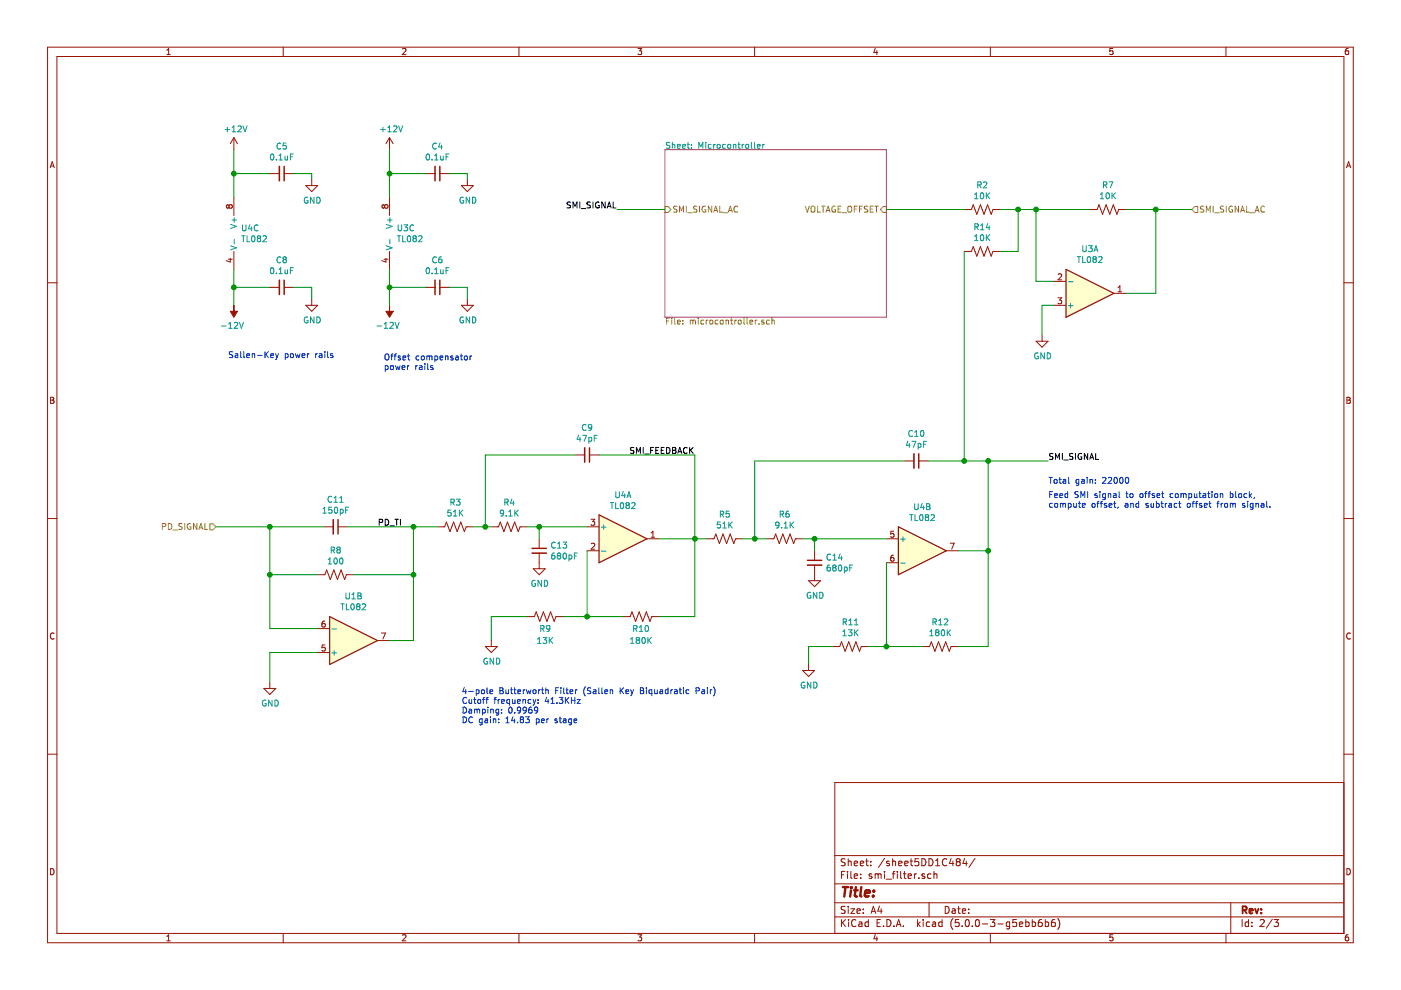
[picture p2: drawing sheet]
<svg xmlns="http://www.w3.org/2000/svg" width="297mm" height="210mm" viewBox="0 0 297 210" stroke-linecap="round" stroke-linejoin="round" font-family="sans-serif">
<g fill="none" stroke="#969400" stroke-width=".21">
<path d="M141 43.8h.6l.6 .6-.6 .7h-.6zM143.5 43.8l-.4-.1-.2 .1v.4l.5 .3 .1 .3-.2 .2-.5-.1M144.1 45v-1.3l.4 .9 .4-.9v1.3M145.5 43.7v1.3M145.8 45.1h1M147.8 43.8l-.5-.1-.2 .1v.5l.6 .2 .1 .3-.3 .2-.5-.1M148.3 43.7v1.3M149.6 43.8a.57 .57 0 0 0-.8 .6 .57 .57 0 0 0 .8 .5v-.4h-.2M150.9 43.7v1.3l-.7-1.3v1.3M151.3 45l.4-1.3 .5 1.3M151.5 44.6h.5M152.6 43.7v1.3h.6"/>
<path d="M153.3 45.1h1M154.4 45l.4-1.3 .5 1.3M154.5 44.6h.6M156.4 43.8a.58 .58 0 0 0-.8 .5 .58 .58 0 0 0 .7 .6h.1M170.7 43.7l.5 1.3 .4-1.3M172 43.9l.3-.2a.44 .44 0 0 1 .5 .4l-.1 .7-.4 .2-.3-.2zM173.3 43.7v1.3h.6M174.2 43.7h.7M174.5 43.7v1.3M175.1 45l.5-1.3 .4 1.3M175.3 44.6h.6M177.1 43.8a.59 .59 0 0 0-.7 .6 .59 .59 0 0 0 .7 .5v-.4h-.2"/>
<path d="M177.7 44.3h.4M178.3 43.7h-.6v1.3h.6M178.5 45.1h1M179.8 43.9l.2-.2a.44 .44 0 0 1 .6 .4l-.1 .7-.5 .2-.2-.2zM181.1 44.3h.4M181.7 43.7h-.6v1.3M182.2 44.3h.4M182.8 43.7h-.6v1.3M184 43.8l-.5-.1-.2 .1v.4l.6 .3 .1 .3-.3 .2-.5-.1M184.5 44.3h.4M185.1 43.7h-.6v1.3h.6M185.5 43.7h.7"/>
<path d="M185.8 43.7v1.3M186.7 44.4l.6-.6h.6v1.3h-.6zM253.3 43.8h.6v1.3h-.6l-.6-.7zM255.2 43.8l-.4-.1-.2 .1v.4l.5 .3 .1 .3-.2 .2-.5-.1M255.8 45v-1.3l.4 .9 .4-.9v1.3M257.2 43.7v1.3M257.5 45.1h1M259.4 43.8l-.4-.1-.2 .1v.5l.5 .2 .1 .3-.2 .2-.5-.1M260 43.7v1.3M261.3 43.8a.57 .57 0 0 0-.8 .6 .57 .57 0 0 0 .8 .5v-.4h-.2M262.6 43.7v1.3l-.7-1.3v1.3M263 45l.4-1.3 .5 1.3"/>
<path d="M263.2 44.6h.5M264.3 43.7v1.3h.6M265 45.1h1M266.1 45l.4-1.3 .5 1.3M266.2 44.6h.6M268.1 43.8a.58 .58 0 0 0-.8 .5 .58 .58 0 0 0 .7 .6h.1M141.3 68.1h.5M141.9 67.4h-.6v1.3M142.4 67.4v.2M142.4 67.9v.8M143 67.4v1.1l.2 .2M143.6 68.3l.6-.1v-.3h-.4l-.2 .2 .1 .6h.5"/>
<path d="M144.8 68.6v.1M144.8 67.9v.2M146.4 68l.3-.1 .2 .2M146.4 67.9v.8M146.9 68.1l.2-.2h.3v.8M146.9 68.1v.6M148.1 67.4v.2M148.1 67.9v.8M149.2 67.9h-.4l-.2 .2 .1 .6h.5M149.7 67.9v.8M150.1 67.9l-.4 .2M150.5 68l.2-.1 .4 .1-.1 .7-.5-.1z"/>
<path d="M152.2 67.9h-.3l-.3 .2 .1 .6h.5M152.8 68l.2-.1 .3 .1-.1 .7-.4-.1zM153.9 68l.5-.1 .1 .8M153.9 67.9v.8M154.9 67.9h.5M155.1 67.4v1.1l.3 .2M155.8 67.9v.8M156.2 67.9l-.4 .2M156.6 68l.2-.1 .3 .1-.1 .7-.4-.1zM157.7 67.4v1.1l.2 .2M158.4 67.4v1.1l.2 .2M159 68.3l.6-.1-.1-.3h-.3l-.2 .2v.6h.5"/>
<path d="M160.1 67.9v.8M160.5 67.9l-.4 .2M160.9 68.6v.1M161.9 67.9h-.3l-.1 .2v.1l.4 .2v.3h-.4M163.1 67.9h-.4l-.2 .2 .1 .6h.5M163.6 68l.5-.1 .1 .8M163.6 67.4v1.3M34.4 111.6h.6l.2-.2-.1-.3-.7-.1v1.3M35.7 111a.64 .64 0 0 1 .7 .6 .64 .64 0 0 1-.7 .7zM36.7 112.4h.9M38.6 111.1l-.5-.1-.2 .1v.4l.6 .2 .1 .3-.2 .3-.5-.1M39.2 111v1.3"/>
<path d="M40.4 111.1a.57 .57 0 0 0-.7 .5 .57 .57 0 0 0 .8 .5v-.4h-.3M41.7 111v1.3l-.7-1.3v1.3M42.2 112.3l.4-1.3 .4 1.3M42.3 111.9h.6M43.4 111v1.3h.7M44.5 111.1h.6l.7 .6-.7 .6h-.6z"/>
</g>
<g fill="#fffecd" stroke="#fffecd" stroke-width=".25">
<path d="M69.9 130.7l10.1 5.1-10.1 5.1z"/>
<path d="M127 109.2l10.2 5-10.2 5.1z"/>
<path d="M190.5 111.7l10.1 5.1-10.1 5.1z"/>
<path d="M226 57.1l10.2 5.1-10.2 5.1z"/>
</g>
<path d="M226 57.1l10.2 5.1-10.2 5.1zM127 109.2l10.2 5-10.2 5.1zM190.5 111.7l10.1 5.1-10.1 5.1zM69.9 130.7l10.1 5.1-10.1 5.1z" fill="none" stroke="#981200" stroke-width=".25"/>
<g fill="none" stroke="#981200" stroke-width=".21">
<path d="M10.1 10h276.8v189.9h-276.8zM12.1 12h272.8v185.9h-272.8zM35.4 11.6h.7M35.4 10.6l.4-.3v1.3M60 10v2M85.3 10.4l.5-.1 .3 .3-.8 1h.8M110 10v2M135.3 10.3h.8l-.5 .5 .4 .1v.5l-.2 .2-.5-.2M160 10v2M185.6 10.2l-.3 .9h.8M185.9 10.7v.9M210 10v2"/>
<path d="M235.9 10.3h-.6v.6l.6-.1v.6l-.1 .2-.5-.2M259.9 10v2M285.9 10.3h-.4l-.2 .3-.1 .7 .3 .3 .4-.2v-.6h-.4l-.3 .2M10.6 35.6l.5-1.3 .4 1.3M10.7 35.2h.7M49.6 29.2v2.5M49.6 29.2l-.8 1.3M49.6 29.2l.7 1.3M57.2 36.8h2M60.2 36.8h2.1M64.8 39.3h2.6l-1.3 1.3zM66.1 38.1v1.2"/>
<path d="M82.6 29.2v2.5M82.6 29.2l-.8 1.3M82.6 29.2l.7 1.3M90.2 36.8h2M93.3 36.8h2M97.8 39.3h2.6l-1.3 1.3zM99.1 38.1v1.2M285.5 35.6l.4-1.3 .5 1.3M285.6 35.2h.6M10.1 60h2M48.4 55h.9M48.5 43.7l-.2-.3-.3 .3v.2l.2 .2 .3-.2"/>
<path d="M48.5 43.7l.3-.3h.2l.3 .3-.1 .3-.2 .1h-.2l-.3-.2M48.5 43.7v.2M48.8 54.8v.8l-.9-.3M49.6 41.9v3.8M49.6 53.3v3.8M81.4 55h.9M81.5 43.7l-.2-.3-.3 .3v.2l.2 .2 .3-.2M81.5 43.7l.3-.3h.2l.3 .3-.1 .3-.2 .1h-.2l-.3-.2M81.5 43.7v.2M81.8 54.8v.8l-.9-.3M82.6 41.9v3.8M82.6 53.3v3.8"/>
<path d="M204.4 44.4h1.6l.3-1 .8 2 .8-2 .7 2 .8-2 .8 2 .3-1h1.6M204.4 53.3h1.6l.3-1 .8 2 .8-2 .7 2 .8-2 .8 2 .3-1h1.6M223.5 59.7h2.5M224.4 58.2l.4-.1 .3 .3-.8 .9h.8M231.1 44.4h1.5l.4-1 .8 2 .7-2 .8 2 .7-2 .8 2 .4-1h1.5M284.9 60h2M57.2 60.9h2M60.2 60.9h2.1M64.8 64.7h2.6l-1.3 1.3zM66.1 63.5v1.2M90.2 60.9h2M93.3 60.9h2"/>
<path d="M97.8 64.7h2.6l-1.3 1.3zM99.1 63.5v1.2M219.7 72.3h2.5l-1.3 1.3zM220.9 71.1v1.2M223.5 64.7h2.5M224.3 63.1h.8l-.4 .5 .3 .1 .1 .5-.3 .2-.5-.1M236.2 62.2h2.5M237.1 61.9h.7M237.1 61l.3-.4v1.3M10.7 84.2h.5l.2 .3-.2 .3 .3 .3-.3 .4h-.5zM10.7 84.8h.5M121.9 96.5h2.1"/>
<path d="M125 96.5h2M191.7 97.7h2.1M194.8 97.7h2M285.6 84.2h.4l.3 .3-.3 .3 .3 .3-.2 .4h-.5zM285.6 84.8h.4M10.1 109.9h2M68.6 111.7h2.1M71.7 111.7h2M92.7 111.7h1.6l.3-1 .8 2 .8-2 .7 2 .8-2 .8 2 .3-1h1.6M104.2 111.7h1.5l.4-1 .7 2 .8-2 .8 2 .7-2 .8 2 .4-1h1.5M114.3 114.2v2.1M114.3 117.3v3.3"/>
<path d="M124.5 111.7h2.5M124.5 116.8h2.5M125.3 110.1h.8l-.4 .5 .3 .1 .1 .4-.3 .3-.5-.2M125.4 115.3l.4-.1 .3 .3-.8 .9h.8M137.2 114.2h2.5M138.1 113.9h.7M138.1 113l.3-.4v1.3M149.9 114.2h1.5l.4-1 .7 2.1 .8-2.1 .7 2.1 .8-2.1 .8 2.1 .4-1.1h1.5M162.6 114.2h1.5l.4-1 .7 2.1 .8-2.1 .7 2.1 .8-2.1 .8 2.1 .3-1.1h1.6M172.7 116.8v2M172.7 119.8v3.3M187.9 114.2h2.6"/>
<path d="M187.9 119.3h2.6M189.4 117.7h-.2a.79 .79 0 0 0-.1 1.3l.3-.1 .2-.5-.3-.2h-.2l-.3 .2M189.5 112.6h-.6l-.1 .6 .5-.1 .3 .3v.3l-.3 .2-.5-.1M200.6 116.8h2.6M201.5 115.2h.8l-.5 1.2M284.9 109.9h2M11.5 134.3a.58 .58 0 0 0-.8 .5 .58 .58 0 0 0 .8 .6M67.4 138.4h2.5M67.4 133.3h2.5M67.4 121.9h1.5l.4-1.1 .7 2.1 .8-2.1 .7 2.1 .8-2.1 .8 2.1 .3-1h1.6M68.9 131.7h-.3a.79 .79 0 0 0-.1 1.2h.4l.1-.5-.3-.2h-.2l-.3 .2M68.9 136.8h-.6l-.1 .6 .5-.2 .3 .3v.3l-.3 .2-.5-.1"/>
<path d="M80 135.8h2.6M80.9 134.2h.8l-.5 1.3M102.9 137.1h2.5l-1.2 1.3zM104.2 135.8v1.3M111.8 130.7h1.5l.4-1 .7 2.1 .8-2.1 .8 2.1 .7-2.1 .8 2.1 .4-1.1h1.5M113.1 120.6h2.5l-1.3 1.3zM132.1 130.7h1.5l.4-1 .8 2.1 .7-2.1 .8 2.1 .7-2.1 .8 2.1 .4-1.1h1.5M171.4 123.1h2.6l-1.3 1.3zM176.5 137.1h1.5l.4-1 .8 2 .7-2 .8 2 .8-2 .7 2 .4-1h1.5M195.6 137.1h1.5l.4-1 .7 2 .8-2 .7 2 .8-2 .8 2 .3-1h1.6M286.3 134.3a.58 .58 0 0 0-.8 .5 .58 .58 0 0 0 .8 .6M10.1 159.9h2"/>
<path d="M55.9 146h2.6l-1.3 1.2zM57.2 144.7v1.3M170.2 142.2h2.5l-1.3 1.2zM171.4 140.9v1.3M284.9 159.9h2M284.9 165.9h-107.9v32M10.7 184.2a.65 .65 0 0 1 .8 .6 .65 .65 0 0 1-.8 .7zM35.4 198.5l.4-.3v1.3M35.4 199.5h.7M60 197.9v2M85.3 198.3l.5-.1 .3 .3-.8 1h.8M110 197.9v2"/>
<path d="M135.3 198.2h.8l-.5 .5 .4 .1v.6l-.2 .1-.5-.1M160 197.9v2M177 194.4h107.9M177 191.4h107.9M177 187.4h107.9M177 181.4h107.9M178.4 185.5h.5M178.4 195v1.5M178.6 195.6l.7 .9M179.1 184.8h-.7v1.5M179.2 192.2h-.6l-.3 .2 .2 .4 .6 .3v.4l-.2 .2-.6-.1M179.2 182.1h-.6l-.3 .2 .2 .4 .6 .3v.4l-.2 .2-.6-.1"/>
<path d="M179.3 195l-.9 .8M179.7 184.8v.1M179.7 185.3v1M179.8 182.1v1.5M179.8 192.2v.1M179.8 192.7v1M179.8 182.7l.2-.1h.4l.1 1M179.9 195v.1M179.9 195.5v1M180.4 192.7h.8l-.8 1h.8M180.4 184.8v1.3l.2 .2M181.1 183.1l.7-.2v-.3h-.5l-.2 .2 .1 .7h.6"/>
<path d="M181.1 185.8l.7-.2v-.3h-.5l-.2 .2 .1 .7h.6M181.5 195.1a.59 .59 0 0 0-.8 0 .59 .59 0 0 0-.1 .7 .56 .56 0 0 0 .2 .6 .56 .56 0 0 0 .7-.1M181.7 193.2l.7-.2-.1-.2-.4-.1-.2 .2 .1 .7h.5M182.1 195.5h.6l.1 1M182.4 183.1l.7-.2-.1-.3h-.4l-.2 .2 .1 .7h.5M182.5 186.1v.2M182.5 185.3v.2M182.8 195.8l-.5 .1-.3 .2 .3 .4 .5-.1M183 193.5v.2M183 192.8v.1M183.5 182.6h.6M183.7 182.1v1.3l.4 .2"/>
<path d="M184.1 195.5h-.4l-.3 .2 .1 .6 .2 .2 .4-.1M184.1 195v1.5M184.6 183.4v.2M184.6 182.6v.2M184.7 193.7l.5-1.5 .5 1.5M184.8 193.2h.8M184.8 185.3h-.3l-.2 .2v.2l.5 .1v.4h-.5M185.6 185.4l.4-.1 .2 .2M185.6 185.3v1M185.6 198.1l-.3 .9h.8M185.9 198.6v.9M186 195.7h.5"/>
<path d="M186.2 185.5l.2-.2h.3l.1 1M186.2 185.5v.8M186.5 192.1l-.4 1.1h1M186.7 195h-.7v1.5h.7M186.8 192.7v1M187.3 196.3v.2M187.5 184.8v.1M187.5 185.3v1M187.5 182l-1.2 1.9M187.9 186.4h1.1M188 195a.76 .76 0 0 1 .9 .7 .76 .76 0 0 1-.9 .8zM188.5 182.6h-.3l-.2 .2v.2l.5 .1v.4h-.5"/>
<path d="M189.2 185.3h.5M189.3 182.7l.2-.1h.3l.1 1M189.3 182.1v1.5M189.5 196.3v.2M189.7 184.8l-.3 .2v1.3M190 196.5l.5-1.5 .5 1.5M190.2 196h.7M190.2 184.8v.1M190.2 185.3v1M190.5 183.1l.7-.2v-.3h-.4l-.3 .2 .1 .7h.6M191 184.8v1.3l.2 .2M191.5 196.3v.2"/>
<path d="M191.5 185.3h.6M191.7 184.8v1.3l.4 .2M191.8 183.1l.7-.2v-.3h-.5l-.2 .2 .1 .7h.6M192.5 185.8l.7-.2v-.3h-.5l-.2 .2 .1 .7h.6M193 182.6h.5M193.2 182.1v1.3l.3 .2M193.9 185.3v1M194.3 185.3l-.4 .2M194.5 195v1.5M194.7 195.9l.4 .6M194.7 182.1h-.7v.7l.7-.1 .1 .2-.1 .5-.2 .2-.5-.2M194.8 186.1v.2"/>
<path d="M195.1 195.5l-.6 .5M195.5 182.1a.76 .76 0 0 1 .8 .7 .76 .76 0 0 1-.8 .8zM195.7 195v.1M195.7 195.5v1M196 185.3h-.3l-.2 .2v.2l.5 .1v.4h-.5M197 182.1a.76 .76 0 0 1 .8 .7 .76 .76 0 0 1-.8 .8zM197 191.4v3M197.1 195.5h-.4l-.3 .2v.6l.3 .2 .4-.1M197.4 185.3h-.4l-.3 .2 .1 .7h.6M197.7 195.5h.6l.1 1M198 185.4l.2-.1h.4l.1 1M198 184.8v1.5"/>
<path d="M198.4 195.8l-.7 .3 .2 .4 .5-.1M198.4 183.6h.8M198.4 182.5l.4-.4v1.5M199.7 195.5h-.4l-.3 .2 .1 .6 .2 .2 .4-.1M199.7 195v1.5M200.4 192.2a.75 .75 0 0 1 .8 .7 .75 .75 0 0 1-.8 .8zM200.7 182.2a.71 .71 0 0 0-1 .5 .71 .71 0 0 0 .8 .9l.2-.2M201.6 182l-.3 1.1h.9M201.9 192.8h.6v.9M202 194.8a1.71 1.71 0 0 0 0 2.2M202 182.6v1M202.5 193l-.5 .1-.2 .2 .2 .4 .5-.1"/>
<path d="M203 182.7l-.3 .3 .1 .4 .2 .2h.3l.3-.3-.1-.4-.2-.2M203 182.7l-.3-.3 .3-.3 .5 .1v.4l-.2 .1M203 182.7h.3M203 192.7h.6M203.2 192.2v1.3l.4 .2M203.3 195h-.7l-.1 .7 .7-.1 .2 .2-.1 .5-.2 .2-.6-.2M204 196.3v.2M204 193.2l.7-.2v-.2l-.5-.1-.2 .2 .1 .7h.6M204.5 182l-.3 1.1h.9M204.9 195h.1a.81 .81 0 0 1 .5 .7 .81 .81 0 0 1-.5 .8 .95 .95 0 0 1-.1-1.5zM204.9 182.6v1M205.4 193.5v.2"/>
<path d="M205.4 192.8v.1M206.1 196.3v.2M206.7 182l-1.3 1.9M207 195h.3a.85 .85 0 0 1-.1 1.5 1 1 0 0 1-.2-1.5zM208.3 195.9h1.1M210 197.9v2M210 195h.9l-.5 .5 .5 .2v.6l-.3 .2-.6-.2M211.6 195.9h1.1M214.1 195.5h-.5l-.3 .2 .1 .6 .2 .2 .5-.1M214.1 195.5l-.1 1.3-.2 .2-.4-.1M215.5 195h-.7l-.1 .7 .7-.1 .1 .7-.2 .2-.6-.2M216.1 196l.8-.2-.1-.3h-.5l-.2 .2 .1 .7h.6"/>
<path d="M217.5 195.5h.4l.3 .2-.1 .7h-.6M217.5 195v1.5M218.9 195.5h.4l.3 .2-.1 .6-.2 .2-.4-.1M218.9 195v1.5M220.8 195h-.4a1.11 1.11 0 0 0-.1 1.4l.4 .1 .2-.2 .1-.5-.3-.3-.4 .1-.2 .2M221.6 195.5h.5l.2 .2-.1 .7h-.6M221.6 195v1.5M223.6 195h-.4a1.16 1.16 0 0 0-.2 1.4l.5 .1 .2-.2 .1-.5-.3-.3-.5 .1-.1 .2M224.3 194.8a1.71 1.71 0 0 1 0 2.2M235.9 198.2h-.6v.6l.6-.1v.7l-.1 .1-.5-.1M259.9 197.9v2M260.9 191.4v6.5"/>
<path d="M263.4 195v1.5M264.7 195.5h-.4l-.3 .2 .1 .7h.6M264.7 195v1.5M265.4 196.3v.2M265.4 195.5v.2M267.2 195.1l.6-.1 .3 .4-1 1.1h1M269.8 194.9l-1.3 1.9M270.1 195h1l-.6 .5 .5 .2v.6l-.2 .2-.7-.2M285.6 184.2a.65 .65 0 0 1 .7 .6 .65 .65 0 0 1-.7 .7zM285.9 198.2h-.4l-.2 .3-.1 .7 .3 .3 .4-.1v-.7h-.4l-.3 .2"/>
</g>
<g fill="none" stroke="#009596" stroke-width=".21">
<path d="M47.7 27.5h1M48.2 27v.9M49.2 27.9h.8M49.2 27l.4-.3v1.2M50.4 26.8l.5-.1 .3 .3-.8 .9h.8M51.5 26.7l.4 1.2 .5-1.2M57.5 32.8l.1-.2a.67 .67 0 0 1 .5 .7 .67 .67 0 0 1-.5 .6l-.3-.5zM58.6 33.8v.1M59.2 33.9h.7M59.2 33l.3-.4v1.3M59.5 30.5a.56 .56 0 0 0-.8 .5 .56 .56 0 0 0 .8 .5M60.4 33.1l.1 .8 .5-.1"/>
<path d="M60.7 30.3h-.6l-.1 .6 .5-.1 .2 .3v.3l-.2 .2-.5-.1M61 33.1v.8M61.6 33.3h.4M62.2 32.6h-.6v1.3M80.7 27.5h1M81.2 27v.9M82.2 27.9h.8M82.2 27l.4-.3v1.2M83.5 26.8l.4-.1 .3 .3-.8 .9h.8M84.5 26.7l.4 1.2 .5-1.2M90.5 32.8l.1-.2a.67 .67 0 0 1 .5 .7 .67 .67 0 0 1-.5 .6l-.3-.5zM91.6 33.8v.1"/>
<path d="M92.2 33.9h.7M92.2 33l.3-.4v1.3M92.5 30.5a.56 .56 0 0 0-.8 .5 .56 .56 0 0 0 .8 .5M93.3 30.3l-.3 .9h.8M93.4 33.1l.1 .8 .5-.1M93.6 30.8v.8M94 33.1v.8M94.6 33.3h.4M95.2 32.6h-.6v1.3M142 30.3l-.5-.1-.2 .1v.4l.6 .2 .1 .3-.2 .3-.5-.1M142.5 30.2v1.3M142.5 30.7h.5l.1 .8"/>
<path d="M143.6 31l.6-.1v-.2l-.4-.1-.2 .2 .1 .6h.5M144.7 31l.6-.1v-.2l-.4-.1-.2 .2 .1 .6h.5M145.7 30.6h.5M145.9 30.2v1.1l.3 .2M146.6 31.3v.2M146.6 30.7v.1M148.2 31.5v-1.3l.4 .9 .4-.9v1.3M149.6 30.2v.1M149.6 30.6v.9M150.8 30.7l-.4-.1-.2 .2 .1 .6h.5M151.3 30.6v.9M151.7 30.6l-.4 .2"/>
<path d="M152.1 30.7l.2-.1 .4 .1-.1 .7-.5-.1zM153.8 30.7l-.4-.1-.2 .2 .1 .6h.5M154.3 30.7l.2-.1 .4 .1-.1 .7-.5-.1zM155.5 30.7h.5v.8M155.5 30.6v.9M156.5 30.6h.4M156.6 30.2v1.1l.3 .2M157.3 30.6v.9M157.7 30.6l-.4 .2M158.2 30.7l.3-.1 .2 .2v.4l-.2 .3-.4-.3zM159.3 30.2v1.1l.2 .2M160 30.2v1.1l.1 .2"/>
<path d="M160.6 31l.6-.1-.1-.2-.3-.1-.2 .2v.6h.5M161.7 30.6v.9M162.1 30.6l-.4 .2M207.3 39.2l.7-.1v-.4l-.7-.1v1.2M207.6 39.2l.4 .6M208.5 38.7l.5-.1 .2 .3-.7 .9h.7M234 39.2l.6-.1v-.4l-.6-.1v1.2M234.3 39.2l.4 .6M235.1 38.6h.8l-.5 1.2M48.9 52.1l1.2 .4-1.2 .5M48.9 47.6l1.2 .4-1.2 .4M49.2 46.7h.9"/>
<path d="M49.7 46.2v1M49.7 50.7v1M51.2 50h.7M51.4 47.7v1l.3 .2h.3l.2-.2v-1M51.6 50v1.3M52.4 50v1.3h.6M53 47.6l-.3 .9h.8M53.3 48.1v.8M53.5 50.1l.1-.1a.69 .69 0 0 1 .5 .6 .69 .69 0 0 1-.5 .7l-.3-.5zM54.7 47.8a.56 .56 0 0 0-.8 .5 .56 .56 0 0 0 .8 .5M54.8 50.5l-.2-.2 .2-.3 .4 .1v.3l-.2 .1M54.8 50.5l-.2 .3v.2l.2 .3h.2l.3-.3-.1-.4-.2-.1"/>
<path d="M54.8 50.5h.2M55.8 50.1l.4-.1 .3 .3-.8 1h.8M57.5 56.9l.1-.1a.67 .67 0 0 1 .5 .6 .67 .67 0 0 1-.5 .6l-.3-.5zM58.6 57.9v.1M59.2 57.1l.3-.3v1.2M59.2 58h.7M59.5 54.6a.56 .56 0 0 0-.8 .5 .56 .56 0 0 0 .8 .5M60.2 55l-.2-.2 .2-.3h.3l.2 .2-.2 .3M60.2 55l-.2 .2v.3l.2 .2h.4l.1-.2v-.3l-.2-.2M60.2 55h.3M60.4 57.2l.1 .8 .5-.1M61 57.2v.8"/>
<path d="M61.6 57.4h.4M62.2 56.8h-.6v1.2M65.2 41.9a.59 .59 0 0 0-.7 .6 .59 .59 0 0 0 .7 .5l.1-.5h-.3M66.6 41.8v1.3l-.8-1.3v1.3M67.2 41.8a.64 .64 0 0 1 .7 .6 .64 .64 0 0 1-.7 .7zM81.9 52.1l1.2 .4-1.2 .5M81.9 47.6l1.2 .4-1.2 .4M82.2 46.7h.9M82.7 46.2v1M82.7 50.7v1M84.2 50h.7M84.4 47.7v1l.3 .2h.3l.2-.2v-1"/>
<path d="M84.6 50v1.3M85.4 50v1.3h.6M85.6 47.7h.8l-.4 .5 .4 .1v.5l-.2 .1-.6-.1M86.5 50.1l.1-.1a.69 .69 0 0 1 .5 .6 .69 .69 0 0 1-.5 .7l-.3-.5zM87.7 47.8a.56 .56 0 0 0-.8 .5 .56 .56 0 0 0 .8 .5M87.8 50.5l-.2-.2 .2-.3 .4 .1v.3l-.2 .1M87.8 50.5l-.2 .3v.2l.2 .3h.2l.3-.3-.1-.4-.2-.1M87.8 50.5h.2M88.8 50.1l.4-.1 .3 .3-.8 1h.8M90.5 56.9l.1-.1a.67 .67 0 0 1 .5 .6 .67 .67 0 0 1-.5 .6l-.3-.5zM91.6 57.9v.1M92.2 58h.7"/>
<path d="M92.2 57.1l.3-.3v1.2M92.5 54.6a.56 .56 0 0 0-.8 .5 .56 .56 0 0 0 .8 .5M93.4 57.2l.1 .8 .5-.1M93.6 54.5h-.2a.79 .79 0 0 0-.1 1.2h.3l.1-.5-.2-.3h-.2l-.3 .3M94 57.2v.8M94.6 57.4h.4M95.2 56.8h-.6v1.2M98.2 41.9a.59 .59 0 0 0-.7 .6 .59 .59 0 0 0 .7 .5l.1-.5h-.3M99.6 41.8v1.3l-.8-1.3v1.3M100.2 41.8a.64 .64 0 0 1 .7 .6 .64 .64 0 0 1-.7 .7zM206.6 42.1h.8M206.6 41.2l.4-.3v1.2"/>
<path d="M206.6 50.1l.4-.3v1.2M206.6 51h.8M206.7 48.1h.6l.1-.5-.7-.2v1.3M207 48.1l.4 .6M207.9 47.8l.4-.4v1.3M207.9 48.7h.7M208 41l.1-.1a.67 .67 0 0 1 .5 .6 .67 .67 0 0 1-.5 .6l-.3-.4zM208 49.9l.1-.1a.67 .67 0 0 1 .5 .6 .67 .67 0 0 1-.5 .6l-.3-.5zM209.1 40.9v1.2M209.1 49.8v1.2M209.3 41.4l.5 .7M209.3 50.3l.5 .7"/>
<path d="M209.4 47.4l-.3 .9h.8M209.7 47.9v.8M209.8 40.9l-.7 .7M209.8 49.8l-.7 .7M226.5 59.7h1M228.4 54.4h.7M228.8 54.4v1.3M229.5 54.4v1.3h.7M229.6 52.1v1l.2 .3 .4-.1 .1-.2v-1M230.6 54.5l.2-.1a.69 .69 0 0 1 .4 .6 .69 .69 0 0 1-.4 .7l-.3-.5zM230.8 52.1h.8l-.5 .5 .4 .1 .1 .4-.3 .3-.5-.2M231.9 53.4l.5-1.3 .4 1.3"/>
<path d="M232 55l-.3-.3 .3-.3 .4 .1v.3l-.2 .2M232 55l-.3 .2v.2l.3 .3h.2l.2-.3v-.3l-.2-.1M232 55h.2M232.1 53h.5M232.9 54.5l.5-.1 .3 .4-.8 .9h.8M233.3 41.2l.4-.3v1.2M233.3 42.1h.7M234.6 41l.2-.1a.67 .67 0 0 1 .4 .6 .67 .67 0 0 1-.4 .6l-.3-.4zM235.8 40.9v1.2M235.9 41.4l.6 .7M236.5 40.9l-.7 .7M46.9 69.1h1"/>
<path d="M48.5 69.6h.7M48.5 68.7l.3-.4v1.3M49.7 68.5l.5-.2 .2 .4-.8 .9h.8M50.8 68.3l.4 1.3 .4-1.3M65.2 67.3a.59 .59 0 0 0-.7 .5 .59 .59 0 0 0 .7 .6l.1-.5h-.3M66.6 67.2v1.3l-.8-1.3v1.3M67.2 67.2a.64 .64 0 0 1 .7 .6 .64 .64 0 0 1-.7 .7zM79.9 69.1h1M81.5 69.6h.7M81.5 68.7l.3-.4v1.3M82.7 68.5l.5-.2 .2 .4-.8 .9h.8M83.8 68.3l.4 1.3 .4-1.3"/>
<path d="M98.2 67.3a.59 .59 0 0 0-.7 .5 .59 .59 0 0 0 .7 .6l.1-.5h-.3M99.6 67.2v1.3l-.8-1.3v1.3M100.2 67.2a.64 .64 0 0 1 .7 .6 .64 .64 0 0 1-.7 .7zM220.1 74.9a.59 .59 0 0 0-.7 .6 .59 .59 0 0 0 .7 .5l.1-.5h-.3M221.4 74.8v1.3l-.7-1.3v1.3M222 74.8a.64 .64 0 0 1 .7 .6 .64 .64 0 0 1-.7 .7zM226.5 64.8h1M227 64.3v1M122.7 92.3l-.3 .8h.8M123 92.7v.9M123.5 92.3h.9l-.6 1.3M124.2 90.1a.56 .56 0 0 0-.7 .5 .56 .56 0 0 0 .7 .5"/>
<path d="M124.9 93.5l.3 .1 .3-.3-.2-.5h-.4v1.2M125.5 90.6l-.3 .2-.3-.1-.2-.1 .1-.5 .4-.1 .3 .2-.2 .9-.4 .2M126 92.9h.4M126.6 92.3h-.6v1.3M192.5 93.5l-.3 .9h.8M192.8 94v.8M193.3 93.6h.9l-.5 1.2M193.4 91.4a.56 .56 0 0 0-.7 .5 .56 .56 0 0 0 .7 .5M193.9 92.5h.8M193.9 91.6l.4-.3v1.2M194.7 94v1.3M194.7 94.1l.3-.1 .3 .2-.2 .6h-.4"/>
<path d="M195.3 91.4l.2-.1a.67 .67 0 0 1 .4 .6 .67 .67 0 0 1-.4 .6l-.4-.5zM195.8 94.2h.4M196.4 93.6h-.6v1.2M68.5 108.8h.7M68.5 107.9l.3-.4v1.3M69.6 119.6h.7M69.6 118.7l.3-.4v1.3M70.2 116.6l.7-.1v-.4l-.7-.1v1.3M70.3 105.4a.56 .56 0 0 0-.8 .5 .56 .56 0 0 0 .8 .5M70.3 107.5h-.6v.6l.4-.1 .3 .3v.3l-.3 .2-.4-.1M70.5 116.6l.4 .7M70.8 106.5h.7"/>
<path d="M70.8 105.6l.4-.4v1.3M70.9 118.4l.2-.1a.67 .67 0 0 1 .4 .6 .67 .67 0 0 1-.4 .7l-.3-.5zM71 107.7l.2-.2a.69 .69 0 0 1 .4 .7 .69 .69 0 0 1-.4 .6l-.3-.5zM71.7 116.5l-.3-.2 .3-.3h.2l.3 .2-.3 .3M71.7 116.5l-.3 .3v.2l.3 .3 .3-.1 .2-.2v-.2l-.3-.3M71.7 116.5h.2M72 106.5h.8M72 105.6l.4-.4v1.3M72.1 118.4l.2-.1a.69 .69 0 0 1 .4 .6 .69 .69 0 0 1-.4 .7l-.3-.5zM72.2 108v1.2M72.2 108h.3l.3 .2-.2 .6h-.4M73.3 108.1h.4"/>
<path d="M73.9 107.5h-.6v1.3M95.6 106.5l.7-.1v-.4l-.7-.2v1.3M95.6 108.1h-.6l-.1 .7 .2-.2 .5 .2v.5l-.2 .1-.5-.1M95.9 106.5l.4 .6M96.1 109.4h.8M96.1 108.5l.4-.4v1.3M96.8 105.8h.7l-.4 .5 .4 .1v.5l-.2 .2-.5-.1M97.4 108.1v1.3M97.6 108.7l.5 .7M98.1 108.1l-.7 .8M106.8 108.7l-.2 .2h-.4l-.1-.6 .5-.2 .2 .3-.1 .7-.1 .3h-.4M107 106.5l.7-.1v-.4l-.7-.2v1.3"/>
<path d="M107.3 106.5l.4 .6M107.3 109.3v.1M107.9 109.4h.7M107.9 108.5l.3-.4v1.3M108.5 105.8l-.3 .9h.8M108.8 106.3v.8M109.1 108.1v1.3M109.3 108.7l.6 .7M109.9 108.1l-.8 .8M117.5 117.3h-.2l-.3 .3v.7l.2 .2 .4-.1 .1-.4-.3-.3h-.2l-.2 .3M117.7 115.1a.56 .56 0 0 0-.8 .5 .56 .56 0 0 0 .8 .5M118.2 116.2h.7"/>
<path d="M118.2 115.3l.4-.4v1.3M118.4 117.8l-.2-.2 .2-.3h.2l.3 .2-.3 .3M118.4 117.8l-.2 .2v.3l.2 .2h.4l.1-.2v-.3l-.3-.2M118.4 117.8h.2M119.4 114.9h.8l-.5 .5 .4 .2 .1 .4-.3 .2-.5-.1M119.5 117.4l.2-.1a.69 .69 0 0 1 .4 .6 .69 .69 0 0 1-.4 .6l-.3-.5zM120.6 117.7h.4l.3 .2-.2 .6h-.5M120.6 117.7v1.3M121.8 117.9h.4M122.4 117.3h-.6v1.2M127.5 116.9h1M127.5 111.8h1"/>
<path d="M128 111.3v1M129.4 106.6h.7M129.8 106.6v1.2M130.5 106.6v1.2h.7M130.6 104.3v1l.2 .2h.4l.1-.2v-1M131.6 106.7l.2-.1a.69 .69 0 0 1 .4 .6 .69 .69 0 0 1-.4 .6l-.3-.4zM132.1 104.2l-.3 .9h.8M132.4 104.7v.8M132.9 105.5l.5-1.2 .4 1.2M133 107.1l-.3-.2 .3-.3 .4 .1v.3l-.2 .1M133 107.1l-.3 .3v.2l.3 .2h.2l.2-.2v-.4l-.2-.1M133 107.1h.2"/>
<path d="M133.1 105.2h.5M133.9 106.7l.5-.1 .3 .3-.8 .9h.8M152.7 109l.7-.1v-.4l-.7-.1v1.2M152.7 110.7h-.6l-.1 .6 .2-.1 .5 .1v.5l-.2 .2-.5-.2M153 109l.4 .6M153.3 112h.7M153.3 111l.3-.3v1.3M154.5 110.7v1.3M154.6 108.4h-.6l-.1 .6 .5-.1 .3 .2v.3l-.3 .2-.5-.1M154.7 111.2l.6 .8M155.3 110.7l-.8 .7M165.2 111.2l-.3 .3-.3-.1-.1-.6 .4-.1 .3 .2-.1 .7-.2 .3-.3 .1"/>
<path d="M165.4 109l.7-.1v-.4l-.7-.1v1.2M165.7 109l.4 .6M165.7 111.8v.2M166.3 112h.7M166.3 111l.3-.3v1.3M167.2 108.4h-.2a.79 .79 0 0 0-.1 1.2h.3l.2-.5-.3-.2h-.2l-.3 .2M167.5 110.7v1.3M167.7 111.2l.6 .8M168.3 110.7l-.8 .7M175.9 119.8h-.2l-.3 .3-.1 .7 .3 .3 .4-.2 .1-.4-.3-.2h-.2l-.3 .2M176.1 117.6a.56 .56 0 0 0-.8 .5 .56 .56 0 0 0 .8 .5M176.6 118.8h.7"/>
<path d="M176.6 117.8l.4-.3v1.3M177.9 119.9l.2-.1a.69 .69 0 0 1 .4 .6 .69 .69 0 0 1-.4 .7l-.3-.5zM178.1 117.4l-.3 .9h.8M178.4 117.9v.9M180.8 119.8h-.6v1.3M191 114.3h.9M191 119.4h.9M191.4 113.8v1M192.9 109.1h.7M193.2 109.1v1.3M193.9 106.8v1l.3 .3 .3-.1 .2-.2v-1M194 109.1v1.3h.6"/>
<path d="M195.1 109.2l.2-.1a.69 .69 0 0 1 .4 .6 .69 .69 0 0 1-.4 .7l-.3-.5zM195.5 106.7l-.3 .9h.8M195.8 107.2v.9M196.4 109.7l-.2-.3 .2-.3 .4 .1v.3l-.1 .2M196.4 109.7l-.2 .2v.2l.2 .3h.3l.2-.3-.1-.3-.1-.1M196.4 109.7h.3M196.5 106.8h.4l.3 .3-.3 .3 .3 .2-.1 .4-.6 .1zM196.5 107.4h.4M197.4 109.2l.5-.1 .2 .4-.8 .9h.8M70.4 138.4h1M70.4 133.4h1M70.9 137.9v1"/>
<path d="M72.3 128h.7M72.6 128v1.3M73.3 125.7v1.1l.3 .2 .4-.1 .1-.1v-1.1M73.4 128v1.3h.6M74.5 128.1l.2-.1a.69 .69 0 0 1 .4 .7 .69 .69 0 0 1-.4 .6l-.3-.5zM74.6 127h.8M74.6 126.1l.4-.4v1.3M75.8 128.6l-.2-.3 .2-.3 .5 .1v.4l-.2 .1M75.8 128.6l-.2 .2v.3l.2 .2h.3l.2-.2v-.4l-.2-.1M75.8 128.6h.3M75.9 125.7h.4l.3 .3-.3 .3 .3 .2-.1 .4-.6 .1zM75.9 126.3h.4"/>
<path d="M76.8 128.1l.5-.1 .2 .4-.8 .9h.8M103.3 139.6a.59 .59 0 0 0-.7 .6 .59 .59 0 0 0 .7 .6l.1-.5h-.3M104.6 139.5v1.3l-.7-1.3v1.3M105.3 139.5a.64 .64 0 0 1 .7 .7 .64 .64 0 0 1-.7 .6zM113.5 123.1a.59 .59 0 0 0-.8 .6 .59 .59 0 0 0 .8 .6v-.5h-.2M114 136.4h.7M114 135.5l.3-.3v1.2M114.7 133.3l.6-.1v-.5l-.6-.1v1.3M114.8 123v1.3l-.7-1.3v1.3M115 133.3l.4 .6M115.1 135.2h.8l-.4 .4 .3 .2 .1 .4-.2 .2-.6-.1M115.4 123a.64 .64 0 0 1 .7 .7 .64 .64 0 0 1-.7 .6z"/>
<path d="M116.5 135.2v1.2M116.6 133.2l-.3 .2h-.3l-.2-.2 .1-.5 .4-.1 .3 .3-.2 .9-.4 .1M116.6 135.7l.6 .7M117.2 135.2l-.7 .7M133.7 135.5l.3-.3v1.2M133.7 136.4h.7M134.3 133.3l.7-.1v-.5l-.7-.1v1.3M134.7 133.3l.4 .6M135.1 135.7l-.2-.2 .2-.3h.3l.2 .2-.2 .3M135.1 135.7l-.2 .2v.3l.2 .2h.4l.1-.2v-.3l-.2-.2M135.1 135.7h.3M135.5 133.9h.8"/>
<path d="M135.5 133l.4-.4v1.3M136.2 135.3l.2-.1a.69 .69 0 0 1 .4 .6 .69 .69 0 0 1-.4 .6l-.3-.5zM136.9 132.7l.2-.1a.67 .67 0 0 1 .4 .6 .67 .67 0 0 1-.4 .7l-.3-.5zM137.4 135.2v1.2M137.5 135.7l.6 .7M138.1 135.2l-.7 .7M171.8 125.7a.59 .59 0 0 0-.7 .5 .59 .59 0 0 0 .7 .6l.1-.5h-.2M173.2 125.6v1.3l-.7-1.3v1.3M173.8 125.6a.64 .64 0 0 1 .7 .6 .64 .64 0 0 1-.7 .7zM176.8 120.4l-.3-.3 .3-.3h.2l.3 .2-.3 .4M176.8 120.4l-.3 .2v.2l.3 .3 .3-.1 .2-.2v-.2l-.3-.2M176.8 120.4h.2"/>
<path d="M178.7 134.8h.7M178.7 133.9l.4-.4v1.3M178.8 131.9l.6-.1v-.5l-.6-.1v1.3M179 120.3l.4-.1 .2 .3-.1 .5h-.5M179 120.2v1.3M179.1 131.9l.4 .6M179.9 133.5h.8l-.5 .5 .4 .1 .1 .5-.3 .2-.5-.1M180 132.5h.7M180 131.6l.3-.4v1.3M180.2 120.4h.4M181.2 132.5h.7M181.2 131.6l.3-.4v1.3"/>
<path d="M181.2 133.5v1.3M181.4 134.1l.5 .7M181.9 133.5l-.7 .8M197.2 134.8h.7M197.2 133.9l.3-.4v1.3M197.8 131.9l.6-.1 .1-.5-.7-.1v1.3M198.1 131.9l.4 .6M198.6 134.1l-.3 .2v.3l.3 .2 .4-.1 .1-.1v-.3l-.3-.2M198.6 134.1l-.3-.3 .3-.3h.2l.3 .3-.3 .3M198.6 134.1h.2M199 131.6l.4-.4v1.3M199 132.5h.7"/>
<path d="M199.7 133.7l.2-.2a.69 .69 0 0 1 .4 .7 .69 .69 0 0 1-.4 .6l-.3-.5zM200.2 131.3l.5-.1 .3 .4-.8 .9h.8M200.8 133.5v1.3M201 134.1l.5 .7M201.5 133.5l-.7 .8M56.3 148.5a.59 .59 0 0 0-.7 .6 .59 .59 0 0 0 .7 .5l.1-.4h-.2M57.7 148.4v1.3l-.8-1.3v1.3M58.3 148.4a.64 .64 0 0 1 .7 .7 .64 .64 0 0 1-.7 .6zM170.6 144.7a.59 .59 0 0 0-.7 .6 .59 .59 0 0 0 .7 .5l.1-.4h-.3M171.9 144.6v1.3l-.7-1.3v1.3M172.5 144.6a.64 .64 0 0 1 .7 .7 .64 .64 0 0 1-.7 .6z"/>
</g>
<path d="M59.2 35.3v3M92.2 35.3v3M59.2 59.4v3M92.2 59.4v3M124 94.9v3.1M193.8 96.2v3.1M70.7 110.2v3M112.8 117.3h3M171.2 119.8h3" fill="none" stroke="#981200" stroke-width=".33"/>
<path d="M60.2 35.3v3M93.3 35.3v3M60.2 59.4v3M93.3 59.4v3M125 94.9v3.1M194.8 96.2v3.1M71.7 110.2v3M112.8 116.3h3M171.2 118.8h3" fill="none" stroke="#981200" stroke-width=".3"/>
<g fill="none" stroke="#009300" stroke-width=".21">
<path d="M49.6 31.7v10.2M49.6 36.8h7.6M62.3 36.8h3.8v1.3M82.6 36.8h7.6M82.6 31.7v10.2M95.3 36.8h3.8v1.3M49.6 57.1v7.6M82.6 57.1v7.6M130.8 44.4h10.2M187.9 44.4h16.5M204.4 53.3v44.4M212.1 44.4h19"/>
<path d="M215.9 44.4v8.9h-3.8M219.7 44.4v15.3h3.8M238.7 44.4h14M245.1 44.4v17.8h-6.4M49.6 60.9h7.6M62.3 60.9h3.8v2.6M82.6 60.9h7.6M95.3 60.9h3.8v2.6M223.5 64.7h-2.6v6.4M121.9 96.5h-19v15.2M127 96.5h20.3v34.2h-7.6M191.7 97.7h-31.7v16.5"/>
<path d="M196.8 97.7h25.4M209.5 97.7v39.4h-6.3M45.8 111.7h22.8M57.2 111.7v21.6h10.2M73.7 111.7h19M87.7 111.7v24.1h-5.1M100.4 111.7h3.8M111.8 111.7h12.7M114.3 111.7v2.5M124.5 116.8v13.9M139.7 114.2h10.2M157.5 114.2h5.1"/>
<path d="M170.2 114.2h17.7M172.7 114.2v2.6M187.9 119.3v17.8M203.2 116.8h6.3M57.2 121.9h10.2M67.4 138.4h-10.2v6.3M75 121.9h12.7M111.8 130.7h-7.6v5.1M119.4 130.7h12.7M176.5 137.1h-5.1v3.8M184.1 137.1h11.5"/>
</g>
<g fill="none" stroke="#000" stroke-width=".21">
<path d="M120.9 42.9l-.4-.1-.2 .2v.4l.5 .2 .1 .3-.2 .2-.5-.1M121.5 44.1v-1.3l.4 .9 .4-.9v1.3M122.9 42.8v1.3M123.2 44.2h1M125.2 42.9l-.5-.1-.2 .2v.3l.6 .3 .1 .3-.3 .2-.5-.1M125.7 42.8v1.3M127 42.9a.57 .57 0 0 0-.8 .6 .57 .57 0 0 0 .8 .5v-.4h-.2M128.3 42.8v1.3l-.7-1.3v1.3M128.7 44.1l.5-1.3 .4 1.3M128.9 43.7h.6M130 42.8v1.3h.6M134.4 94.9h-.5l-.2 .1v.3l.6 .3 .1 .3-.3 .2h-.4"/>
<path d="M134.9 96.1v-1.2l.5 .9 .4-.9v1.2M136.4 94.9v1.2M136.7 96.3h.9M138 95.5h.4M138.6 94.9h-.6v1.2M139 95.5h.5M139.7 94.9h-.7v1.2h.7M140.2 95.5h.4M140.8 94.9h-.6v1.2h.6M141.3 94.9a.64 .64 0 0 1 .8 .6 .64 .64 0 0 1-.8 .6zM142.6 94.9h.4l.3 .2-.3 .4 .3 .2-.1 .4h-.6zM142.6 95.5h.4"/>
<path d="M143.7 96.1l.4-1.2 .5 1.2M143.8 95.8h.6M145.7 95a.58 .58 0 0 0-.8 .5 .58 .58 0 0 0 .7 .6l.1-.1M146.2 94.9v1.2M146.4 95.4l.6 .7M147 94.9l-.8 .7M223.3 96.2l-.5-.1-.2 .2v.3l.5 .3 .2 .3-.3 .2h-.5M223.8 97.4v-1.3l.4 .9 .4-.9v1.3M225.2 96.1v1.3M225.5 97.5h1M227.5 96.2l-.5-.1-.2 .2 .1 .4 .5 .2 .1 .3-.3 .2h-.4M228 96.1v1.3"/>
<path d="M229.3 96.2a.57 .57 0 0 0-.8 .6 .57 .57 0 0 0 .8 .5v-.4h-.2M230.6 96.1v1.3l-.7-1.3v1.3M231 97.4l.4-1.3 .5 1.3M231.2 97h.6M232.3 96.1v1.3h.6M80.4 110.8l.7-.1v-.5l-.7-.1v1.3M81.7 110.1a.64 .64 0 0 1 .7 .6 .64 .64 0 0 1-.7 .7zM82.7 111.5h.9M83.7 110.1h.8M84.1 110.1v1.3M84.9 110.1v1.3"/>
</g>
<g fill="none" stroke="#0327cd" stroke-width=".21">
<path d="M49.4 74.6h-.5l-.2 .1v.3l.5 .3 .2 .3-.3 .2h-.5M49.9 75h.5v.8M50.4 75.3l-.6 .2 .1 .3h.5M51 74.6v1l.2 .2M51.7 74.6v1l.2 .2M52.3 75.4l.6-.1v-.3h-.4l-.2 .2 .1 .6h.5M53.5 75.1l.5-.1v.8M53.5 75v.8M54.6 75.3h1M56.2 74.6v1.2M56.4 75.1l.5 .7M56.9 74.6l-.7 .7"/>
<path d="M57.4 75.4l.6-.1-.1-.3h-.3l-.2 .2 .1 .6h.4M58.4 75l.3 .8M58.7 75.8l-.3 .5M59 75l-.3 .8M60.5 75h.3l.3 .2-.1 .6h-.5M60.5 75v1.3M61.7 75h.3l.2 .2-.1 .6-.5-.1zM62.6 75l.3 .8 .2-.6 .3 .6 .2-.8M64 75.4l.6-.1v-.3h-.4l-.2 .2 .1 .6h.5M65.2 75v.8M65.6 75l-.4 .2M66.9 75v.8"/>
<path d="M67.3 75l-.4 .2M67.7 75h.5l.1 .8M68.3 75.3l-.6 .2v.3h.6M68.9 74.6v.1M68.9 75v.8M69.5 74.6v1l.2 .2M70.6 75h-.3l-.2 .2v.1l.5 .2v.3h-.5M81.7 75.2l.2-.2a.44 .44 0 0 1 .6 .5l-.1 .6-.5 .2-.2-.2zM81.7 77.6l.4-.1 .2 .3-.1 .5h-.5M81.7 77.5v1.3M82.8 75.5h.5M82.9 77.6l.5 .1-.1 .6-.3 .1-.2-.3z"/>
<path d="M83.3 75l-.3 .2v1.1M83.6 75.5h.4M83.9 77.5l.2 .9 .2-.6 .3 .6 .2-.9M84 75l-.3 .2v1.1M84.9 75.5h-.3l-.2 .1 .1 .2 .4 .2v.3h-.5M85.3 77.9l.6-.1-.1-.2-.4-.1-.1 .2v.6h.5M85.4 75.9l.6-.1v-.3h-.4l-.2 .1 .1 .7h.5M86.4 75.5h.5M86.4 77.5v.9M86.6 75v1.1l.3 .2M86.8 77.5l-.4 .3M88.1 77.5v.9"/>
<path d="M88.5 77.5l-.4 .3M88.8 75.5h-.3l-.3 .2 .1 .6h.5M88.9 77.6l.4-.1 .2 .2v.6h-.6v-.4l.6-.1M89.4 75.5h.3l.3 .2-.2 .6h-.3l-.2-.2zM90.1 77.1v.1M90.1 77.5v.9M90.5 75.6l.4-.1 .1 .1M90.5 75.5v.8M90.7 77.1v1.1l.2 .2M91 75.6l.2-.1h.3l.1 .8M91 75.6v.7M91.8 77.6l-.3-.1-.2 .2v.2l.5 .1v.3h-.5"/>
<path d="M92.2 75.5h.4l.2 .2-.1 .6h-.5M92.2 75.5v1.2M93.3 75.9l.6-.1-.1-.3h-.3l-.2 .1 .1 .7h.4M94.4 75.6l.5-.1 .1 .8M94.4 75.5v.8M96 75.5h-.3l-.2 .1 .1 .2 .4 .2v.3h-.5M96.6 75.5h.5l.1 .8M97.2 75.8l-.6 .2 .1 .3h.5M97.6 75.5h.5M97.8 75v1.1l.3 .2M98.5 75.6l.2-.1 .3 .1v.7l-.5-.1zM99.6 75.5v.8"/>
<path d="M100 75.5l-.4 .2M222.4 101.2h.7M222.6 104.8h.4M222.8 101.2v1.3M223.1 106.8l-.3-.1-.3 .2 .1 .6h.5M223.2 104.2h-.6v1.3M223.6 101.7l.5 .1-.1 .6-.3 .1-.2-.2zM223.6 105.1l.6-.1-.1-.3h-.3l-.2 .1 .1 .7h.4M223.7 106.8l.1-.1 .4 .1-.1 .7-.4-.1zM224.5 101.6h.5M224.7 105.1l.6-.1-.1-.3h-.3l-.2 .1v.7h.5M224.7 101.2v1.1l.3 .2"/>
<path d="M224.8 106.8l.4-.1 .2 .2M224.8 106.7v.9M225.4 106.9v.7M225.4 106.9l.1-.2 .3 .1 .1 .8M225.4 101.7h.5l.1 .8M226 101.9l-.6 .3v.2h.6M226.4 104.7h-.4l-.2 .2 .1 .6h.5M226.4 104.2v1.3M226.5 106.8l.4-.1 .2 .2-.1 .6h-.5M226.5 106.7v1.3M226.6 101.2v1.1l.2 .2M227.6 106.7l.1 .8 .5-.1"/>
<path d="M228.2 106.7v.9M228.6 104.3l-.5-.1-.2 .2v.3l.6 .3 .1 .3-.2 .2h-.5M228.6 106.7h.5M228.7 101.7l-.3-.1-.3 .3 .2 .5h.4M228.7 101.6v1.2l-.2 .1-.3-.1M228.8 106.3v1.1l.3 .2M229.2 105.5v-1.3l.4 .9 .4-.9v1.3M229.3 101.7h.5l.1 .8M229.5 107.1l.6-.1-.1-.2-.4-.1-.1 .2v.6h.5M229.9 101.9l-.6 .3v.2h.6M230.5 101.2v.1M230.5 101.6v.9"/>
<path d="M230.6 104.2v1.3M231.1 101.8l.5-.1 .1 .8M231.1 101.6v.9M231.6 106.8l.2-.1 .3 .1v.7l-.5-.1zM232.2 102.4v.1M232.2 101.7v.1M232.5 106.7h.5M232.6 104.7h-.3l-.2 .1 .1 .2 .4 .1v.4h-.5M233 106.3l-.3 .2v1.1M233.2 104.2v.2M233.2 104.7v.8M233.3 106.7h.5"/>
<path d="M233.8 101.3l.4-.1 .3 .4-.8 .9h.8M233.8 106.3l-.3 .2v1.1M234.4 104.7h-.4l-.2 .2 .1 .6h.5M234.4 104.7v1l-.3 .2h-.3M234.6 106.8l-.3-.1-.2 .2 .1 .2 .4 .1v.3h-.5M235 104.8l.5-.1v.8M235 101.3l.5-.1 .2 .4-.8 .9h.8M235 104.7v.8M235.2 107.1l.5-.1v-.2l-.4-.1-.1 .2v.6h.5M236.1 104.7h.5l.1 .8M236.1 106.7h.5M236.3 101.3l.2-.1a.67 .67 0 0 1 .4 .6 .67 .67 0 0 1-.4 .7l-.3-.5z"/>
<path d="M236.3 106.3v1.1l.3 .2M236.7 105l-.7 .2 .1 .3h.6M237.1 107.5l-.1 .2M237.3 104.2v1.1l.1 .2M237.5 101.3l.2-.1a.69 .69 0 0 1 .4 .6 .69 .69 0 0 1-.4 .7l-.3-.5zM238.6 106.8h.5v.8M238.7 101.3l.2-.1a.67 .67 0 0 1 .4 .6 .67 .67 0 0 1-.4 .7l-.3-.5zM238.7 104.7h.5M238.9 104.2v1.1l.3 .2M239.1 107l-.6 .3 .1 .2h.5M239.7 104.7h.3l.2 .2-.1 .6h-.3l-.3-.2zM239.8 106.8h.4l.1 .8"/>
<path d="M239.8 106.7v.9M241.4 106.8l-.3-.1-.3 .2 .1 .6h.5M241.4 106.3v1.3M241.7 104.8l.2-.1 .4 .1-.1 .7-.5-.1zM242.7 104.7h.5M243.2 104.2l-.3 .2v1.1M243.4 104.7h.5M243.4 106.8l-.3-.1-.2 .2 .1 .2 .4 .1v.3h-.5M243.9 104.2l-.3 .2v1.1M244 106.7l.1 .8 .5-.1M244.6 106.7v.9M244.8 104.7h-.4l-.1 .1v.2l.5 .1v.4h-.5"/>
<path d="M245.2 106.8l.3-.1 .3 .2-.1 .6h-.5M245.2 106.3v1.3M245.3 105.1l.6-.1-.1-.3h-.3l-.2 .1 .1 .7h.4M246.1 106.7h.5M246.3 104.7h.5M246.3 106.3v1.1l.3 .2M246.5 104.2v1.1l.3 .2M247.1 106.7v.9M247.4 106.7l-.3 .2M247.8 106.8h.5l.1 .8M248.4 107l-.6 .3 .2 .3 .4-.1M248.7 104.7h-.4l-.2 .2 .1 .6h.5"/>
<path d="M249.2 104.8l.2-.1 .4 .1-.1 .7-.5-.1zM249.5 106.8l-.3-.1-.3 .2 .1 .6h.5M249.9 106.7h.5M250.1 106.3v1.1l.3 .2M250.4 104.8l.3-.1 .2 .1M250.4 104.7v.8M250.9 104.8l.2-.1h.3l.1 .8M250.9 104.8v.7M251.8 106.8l.2-.1 .3 .1-.1 .7-.4-.1zM252.1 104.7h.3l.3 .2-.2 .6h-.4M252.1 104.7v1.2M252.7 106.7h.5"/>
<path d="M253.2 104.7l.1 .8 .5-.1M253.2 106.3l-.3 .2v1.1M253.5 106.7h.4M253.8 104.7v.8M253.9 106.3l-.3 .2v1.1M254.2 104.7h.5M254.4 104.2v1.1l.3 .2M254.8 106.8l-.3-.1-.2 .2 .1 .2 .4 .1v.3h-.5M255.1 104.7h.5v.8M255.3 107.1l.6-.1v-.2l-.4-.1-.2 .2 .1 .6h.5M255.6 105l-.6 .2 .1 .3h.5M256 104.7h.6"/>
<path d="M256.3 104.2v1.1l.3 .2M256.3 106.7h.5M256.5 106.3v1.1l.3 .2M257 104.2v.2M257 104.7v.8M257.6 104.7h.3l.3 .2-.1 .6-.5-.1zM258 106.7h.5M258.5 106.3l-.3 .2v1.1M258.7 104.8l.5-.1 .1 .8M258.7 104.7v.8M258.9 106.7v.9M259.3 106.7l-.4 .2"/>
<path d="M259.7 106.8l.2-.1 .3 .1v.7l-.5-.1zM260.8 104.7h.4l.2 .2-.1 .6h-.5M260.8 104.2v1.3M260.8 106.7v.9M260.8 106.8l.4-.1 .2 .2M261.4 106.9l.2-.2 .3 .1v.8M261.4 106.9v.7M262 104.2v1.1l.2 .2M262.7 104.7h.3l.3 .2-.2 .6-.5-.1zM263.9 106.8l-.3-.1-.2 .2 .1 .2 .4 .1v.3h-.5M264.3 104.7h-.3l-.3 .2 .2 .6h.4M264.5 106.3v.1"/>
<path d="M264.5 106.7v.9M264.9 104.2v1.3M265 105l.4 .5M265.4 104.7l-.5 .4M265.7 106.8l-.4-.1-.2 .2 .1 .6h.5M265.7 106.7l-.1 1.2-.2 .1-.3-.1M266 105.5l-.2 .2M266.3 106.8h.5v.8M266.3 106.7v.9M267.4 106.8h.5l.1 .8M268 107l-.6 .3v.2h.6M268.6 106.3v1.1l.1 .2"/>
<path d="M269.2 107.4v.2M98.2 149.9a.64 .64 0 0 1 .7 .7 .64 .64 0 0 1-.7 .6zM98.2 152a.64 .64 0 0 1 .7 .6 .64 .64 0 0 1-.7 .7zM98.4 145.8l-.3 .9h.8M98.7 146.2v.9M98.9 148a.56 .56 0 0 0-.8 .5 .56 .56 0 0 0 .8 .5M99.4 146.6h1M99.4 148.3l.1 .8 .5-.1M99.4 150.4h.5l.1 .8M100 148.3v.8M100 150.7l-.6 .2v.2h.6M100.2 152.1a.56 .56 0 0 0-.8 .5 .56 .56 0 0 0 .8 .5"/>
<path d="M100.4 148.3h.5M100.6 147.9v1.1l.3 .1M100.6 150.4v.8M100.6 150.5l.4-.1 .1 .1M101 146.2v1.3M101 146.3l.3-.1 .3 .3-.2 .5h-.4M101.1 150.5l.2-.1h.3l.1 .8M101.1 150.5v.7M101.3 148.4l.2-.1 .4 .1-.1 .7-.5-.1zM102.1 146.4l.2-.2 .4 .2-.1 .6h-.5zM102.2 153.2l-.3 .1-.3-.3 .2-.5h.4v.9l-.2 .3-.3-.1M102.3 148.3h.5"/>
<path d="M102.3 150.4h.4l.2 .2-.1 .5h-.5M102.3 150.4v1.2M102.8 147.9l-.3 .1v1.1M102.8 152.5h.5l.1 .8M103 148.3h.5M103.3 145.8v1.1l.2 .2M103.4 152.7l-.6 .2v.3h.6M103.5 149.9v.2M103.5 150.4v.8M103.5 147.9l-.3 .1v1.1M103.9 146.7l.6-.1-.1-.3-.4-.1-.1 .2v.6h.5M104 152v.1"/>
<path d="M104 152.4v.9M104 150.5l.5-.1 .1 .8M104 150.4v.8M104.6 152.4v.9M104.6 152.5h.5v.8M104.7 148.3h.5M105.2 147.9l-.3 .1v1.1M105.6 148.3v.8M105.7 150.4h-.3l-.3 .2 .2 .5h.4M105.7 150.4v1.1l-.2 .1h-.3M105.7 152.5v.1M105.7 153.1v.2"/>
<path d="M106 145.8h.4l.3 .3-.3 .3 .3 .3-.2 .4h-.5zM106 146.4h.4M106 148.3l-.4 .2M106.3 148.7l.7-.1-.1-.2-.4-.1-.2 .2 .1 .6h.5M106.3 150.4v.1M106.3 151.1v.1M107.3 146.2v.8h.5M107.3 153.3h.7M107.3 152.3l.3-.3v1.3M107.8 146.2v.9M108 150.1l.2-.2a.67 .67 0 0 1 .4 .7 .67 .67 0 0 1-.4 .6l-.4-.5zM108 148.4l-.3-.1-.3 .2 .1 .6h.5"/>
<path d="M108 148.3v1.3M108.2 146.2h.5M108.4 145.8v1.1l.3 .2M108.6 148.3l.1 .8 .5-.1M108.8 151.9l-.3 .9h.7M108.9 146.2h.5M109.1 152.4v.9M109.1 145.8v1.1l.3 .2M109.1 151.1v.1M109.2 148.3v.8M109.7 148.7l.6-.1v-.2l-.4-.1-.2 .2 .1 .6h.5M109.7 153.1v.2"/>
<path d="M109.8 146.7l.6-.1-.1-.3-.3-.1-.2 .2 .1 .6h.4M110.4 150.5l-.2 .2h-.4l-.1-.6 .5-.2 .2 .3-.1 .7-.1 .2-.4 .1M110.5 152.5l-.2-.2 .2-.3 .4 .1v.3l-.1 .1M110.5 152.5l-.2 .3v.2l.2 .3h.3l.2-.3-.1-.4-.1-.1M110.5 152.5h.3M110.9 148.4h.5v.7M110.9 148.3v.8M110.9 146.2v.9M111.3 146.2l-.4 .3M111.4 152h.8l-.4 .5 .3 .1 .1 .4-.2 .3-.6-.2M111.6 146.2l.3 .9 .2-.6 .2 .6 .3-.9M111.6 150.5l-.2 .2h-.4l-.1-.2v-.4l.5-.2 .2 .3v.7l-.2 .2-.4 .1"/>
<path d="M112.6 148.4l-.4-.1-.2 .2 .1 .6h.5M112.7 149.9l-.4 .2-.2 .4v.6h.6l.1-.1-.1-.5-.4-.1-.2 .3M113 148.3l.3 .8M113.1 146.3l.5 .1-.1 .6h-.4zM113.3 149.1l-.3 .5M113.6 148.3l-.3 .8M113.7 153.2l.6-.1-.1-.6h-.5v1.2M114 150.5l-.2 .2h-.4v-.6l.4-.2 .2 .3v.7l-.2 .2-.4 .1M114.1 148.4v.1M114.1 149v.1M114.2 146.2v.9M114.6 146.2l-.4 .3"/>
<path d="M114.8 146.2h.5M114.8 152.8l.6-.1v-.2l-.4-.1-.2 .2 .1 .6h.5M115 145.8v1.1l.3 .2M115.7 146.4l.5-.1v.8M115.7 145.8v1.3M115.9 147.8l-.3 .9h.8M115.9 152.4v.9M116.2 148.3v.8M116.3 152.4l-.4 .2M116.8 149.1h.7M116.8 148.2l.4-.3v1.2M117.8 146.4h.5"/>
<path d="M118.1 149v.1M118.1 152.5l-.3-.1-.2 .2 .1 .2 .4 .1v.3h-.5M118.4 145.8h-.6v1.3M118.6 147.9h.7l-.4 .5 .4 .1v.4l-.2 .2-.5-.1M118.6 152.4h.4M118.7 152v1.1l.3 .2M118.9 145.8v.1M118.9 146.2v.9M119.5 152.5h.5v.8M119.5 145.8v1.1l.2 .2M119.9 147.9v1.2M120 146.2h.5"/>
<path d="M120 152.7l-.6 .2 .2 .4 .4-.1M120.1 148.4l.5 .7M120.2 145.8v1.1l.3 .2M120.6 147.9l-.7 .7M120.8 146.7l.7-.1-.1-.3-.4-.1-.2 .2 .1 .6h.5M121.1 147.9v1.2M121.1 153.2l-.3 .1-.3-.3 .2-.5 .4-.1v1l-.2 .3-.3-.1M121.1 148.5h.8M121.7 152.8l.6-.1-.1-.2-.3-.1-.2 .2 .1 .6h.4M121.9 147.9v1.2M122 146.2v.9M122.4 146.2l-.4 .3"/>
<path d="M122.4 148.3h.6l-.6 .8h.6M124.1 145.6a1.47 1.47 0 0 0 0 2M125.3 145.9l-.5-.1-.2 .1 .1 .5 .5 .2 .1 .3-.3 .2-.4-.1M125.8 146.3h.5l.1 .8M126.4 146.6l-.7 .2 .2 .3 .5-.1M127 145.8v1.1l.1 .2M127.6 145.8v1.1l.2 .2M128.2 146.7l.6-.1v-.3l-.4-.1-.2 .2 .1 .6h.5M129.4 146.4l.5-.1v.8M129.4 146.2v.9M131.5 145.8v1.3M131.7 146.4l.5 .7"/>
<path d="M132.2 145.8l-.7 .8M132.7 146.7l.6-.1-.1-.3-.3-.1-.2 .2 .1 .6h.4M133.7 146.2l.3 .9M134 147.1l-.3 .4M134.3 146.2l-.3 .9M135.8 145.8h.4l.3 .3-.3 .3 .3 .3-.1 .3-.6 .1zM135.8 146.4h.4M137 145.8v.1M137 146.2v.9M138.2 146.3l-.4-.1-.2 .3 .1 .5h.5M138.2 146.2v1.3M138.8 146.2l.1 .8h.5"/>
<path d="M139.4 146.2v.9M140 146.3h.4l.1 .8M140.5 146.6l-.6 .2 .2 .3 .4-.1M141.6 146.3l-.3-.1-.2 .3 .1 .5h.4M141.6 145.8v1.3M142.2 146.2v.9M142.6 146.2l-.4 .3M143 146.3h.5l.1 .8M143.6 146.6l-.6 .2v.2h.6M144 146.2h.5M144.2 145.8v1.1l.3 .2M144.9 145.8v.1"/>
<path d="M144.9 146.2v.9M146.1 146.3l-.4-.1-.3 .3 .2 .5h.5M147.6 146.5l.6-.1v-.5l-.6-.1v1.3M148.8 146.3h.5l.1 .8M149.4 146.6l-.6 .2 .1 .3 .5-.1M150 145.8v.1M150 146.2v.9M150.6 146.2v.9M151 146.2l-.4 .3M151.3 145.6a1.47 1.47 0 0 1 0 2"/>
</g>
<g fill="#981200" stroke="#981200" stroke-width=".21">
<path d="M49.6 64.7v1.3h.7l-.7 1.3-.8-1.3h.8z" fill-rule="evenodd"/>
<path d="M82.6 64.7v1.3h.7l-.7 1.3-.8-1.3h.8z" fill-rule="evenodd"/>
</g>
<path d="M141 31.7h46.9v35.6h-46.9z" fill="none" stroke="#982296" stroke-width=".21"/>
<g fill="#009300" stroke="#009300" stroke-width=".21">
<circle cx="57.2" cy="111.7" r=".51"/>
<circle cx="57.2" cy="121.9" r=".51"/>
<circle cx="87.7" cy="121.9" r=".51"/>
<circle cx="102.9" cy="111.7" r=".51"/>
<circle cx="147.3" cy="114.2" r=".51"/>
<circle cx="114.3" cy="111.7" r=".51"/>
<circle cx="124.5" cy="130.7" r=".51"/>
<circle cx="172.7" cy="114.2" r=".51"/>
<circle cx="187.9" cy="137.1" r=".51"/>
<circle cx="160" cy="114.2" r=".51"/>
<circle cx="209.5" cy="97.7" r=".51"/>
<circle cx="209.5" cy="116.8" r=".51"/>
<circle cx="49.6" cy="36.8" r=".51"/>
<circle cx="49.6" cy="60.9" r=".51"/>
<circle cx="87.7" cy="111.7" r=".51"/>
<circle cx="204.4" cy="97.7" r=".51"/>
<circle cx="219.7" cy="44.4" r=".51"/>
<circle cx="215.9" cy="44.4" r=".51"/>
<circle cx="245.1" cy="44.4" r=".51"/>
<circle cx="82.6" cy="36.8" r=".51"/>
<circle cx="82.6" cy="60.9" r=".51"/>
</g>
<path d="M263.5 193l.7-.1 .1-.2-.1-.4-.2-.1h-.5v1.5M263.8 193l.5 .7M264.9 193.2l.7-.2-.1-.2-.4-.1-.2 .2 .1 .7h.5M266.1 192.7l.4 1 .3-1M267.4 193.5v.2M267.4 192.8v.1" fill="none" stroke="#981200" stroke-width=".38"/>
<path d="M178.7 188.1h1.1M179.3 188.1l-.3 2M180.4 188.8l-.2 1.3M180.5 188.1v.2M180.5 188.1l.1 .1-.1 .1M181.1 188.8h.7M181.5 188.1l-.3 1.7 .1 .2 .4 .1M182.6 188.1l-.2 1.7 .2 .3M183.4 189.4l1-.2-.1-.4h-.5l-.4 .2v1h.8M185.1 189.9v.2M185.3 188.8l.1 .1-.2 .1M185.3 188.8l-.1 .2" fill="none" stroke="#981200" stroke-width=".51"/>
</svg>
